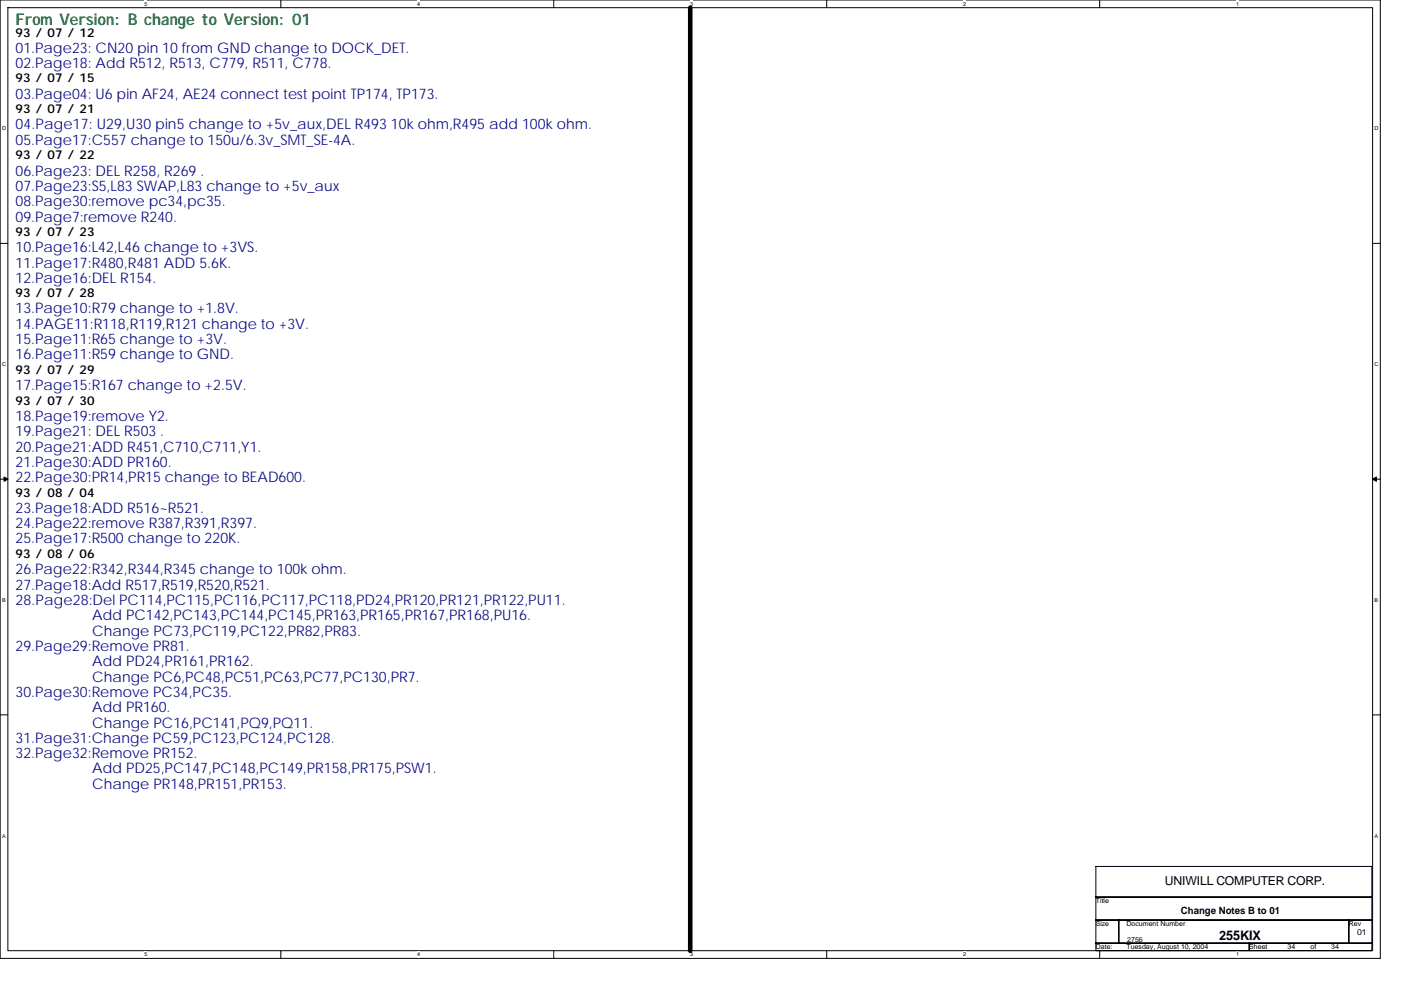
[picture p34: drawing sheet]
<svg xmlns="http://www.w3.org/2000/svg" width="297mm" height="210mm" viewBox="0 0 297 210" stroke-linecap="round" stroke-linejoin="round" font-family="sans-serif">
<defs><g id="words">
<text font-size="3.4" fill="#008000" x="3.3" y="5.4">From Version: B change to Version: 01</text>
<g font-size="3.1" fill="#000080">
<text x="3.3" y="11.2">01.Page23: CN20 pin 10 from GND change to DOCK_DET.</text>
<text x="3.3" y="14.5">02.Page18: Add R512, R513, C779, R511, C778.</text>
<text x="3.3" y="21">03.Page04: U6 pin AF24, AE24 connect test point TP174, TP173.</text>
<text x="3.3" y="27.5">04.Page17: U29,U30 pin5 change to +5v_aux,DEL R493 10k ohm,R495 add 100k ohm.</text>
<text x="3.3" y="30.7">05.Page17:C557 change to 150u/6.3v_SMT_SE-4A.</text>
<text x="3.3" y="37.2">06.Page23: DEL R258, R269 .</text>
<text x="3.3" y="40.5">07.Page23:S5,L83 SWAP,L83 change to +5v_aux</text>
<text x="3.3" y="43.7">08.Page30:remove pc34,pc35.</text>
<text x="3.3" y="47">09.Page7:remove R240.</text>
<text x="3.3" y="53.5">10.Page16:L42,L46 change to +3VS.</text>
<text x="3.3" y="56.7">11.Page17:R480,R481 ADD 5.6K.</text>
<text x="3.3" y="60">12.Page16:DEL R154.</text>
<text x="3.3" y="66.5">13.Page10:R79 change to +1.8V.</text>
<text x="3.3" y="69.7">14.PAGE11:R118,R119,R121 change to +3V.</text>
<text x="3.3" y="73">15.Page11:R65 change to +3V.</text>
<text x="3.3" y="76.2">16.Page11:R59 change to GND.</text>
<text x="3.3" y="82.7">17.Page15:R167 change to +2.5V.</text>
<text x="3.3" y="89.2">18.Page19:remove Y2.</text>
<text x="3.3" y="92.5">19.Page21: DEL R503 .</text>
<text x="3.3" y="95.7">20.Page21:ADD R451,C710,C711,Y1.</text>
<text x="3.3" y="99">21.Page30:ADD PR160.</text>
<text x="3.3" y="102.2">22.Page30:PR14,PR15 change to BEAD600.</text>
<text x="3.3" y="108.7">23.Page18:ADD R516~R521.</text>
<text x="3.3" y="112">24.Page22:remove R387,R391,R397.</text>
<text x="3.3" y="115.2">25.Page17:R500 change to 220K.</text>
<text x="3.3" y="121.8">26.Page22:R342,R344,R345 change to 100k ohm.</text>
<text x="3.3" y="125">27.Page18:Add R517,R519,R520,R521.</text>
<text x="3.3" y="128.2">28.Page28:Del PC114,PC115,PC116,PC117,PC118,PD24,PR120,PR121,PR122,PU11.</text>
<text x="19.6" y="131.5">Add PC142,PC143,PC144,PC145,PR163,PR165,PR167,PR168,PU16.</text>
<text x="19.6" y="134.7">Change PC73,PC119,PC122,PR82,PR83.</text>
<text x="3.3" y="138">29.Page29:Remove PR81.</text>
<text x="19.6" y="141.2">Add PD24,PR161,PR162.</text>
<text x="3.3" y="147.7">30.Page30:Remove PC34,PC35.</text>
<text x="19.6" y="144.5">Change PC6,PC48,PC51,PC63,PC77,PC130,PR7.</text>
<text x="19.6" y="154.3">Change PC16,PC141,PQ9,PQ11.</text>
<text x="19.6" y="151">Add PR160.</text>
<text x="3.3" y="157.5">31.Page31:Change PC59,PC123,PC124,PC128.</text>
<text x="3.3" y="160.8">32.Page32:Remove PR152.</text>
<text x="19.6" y="164">Add PD25,PC147,PC148,PC149,PR158,PR175,PSW1.</text>
<text x="19.6" y="167.3">Change PR148,PR151,PR153.</text>
</g>
<text font-size="2.8" x="258.5" y="199.3">255KIX</text>
<g font-size="2.6">
<text x="3.3" y="7.7">93 / 07 / 12</text>
<text x="3.3" y="17.5">93 / 07 / 15</text>
<text x="3.3" y="24">93 / 07 / 21</text>
<text x="3.3" y="33.7">93 / 07 / 22</text>
<text x="3.3" y="50">93 / 07 / 23</text>
<text x="3.3" y="63">93 / 07 / 28</text>
<text x="3.3" y="79.3">93 / 07 / 29</text>
<text x="3.3" y="85.8">93 / 07 / 30</text>
<text x="3.3" y="105.3">93 / 08 / 04</text>
<text x="3.3" y="118.3">93 / 08 / 06</text>
<text x="247" y="187.6">UNIWILL COMPUTER CORP.</text>
</g>
<text font-size="2.1" x="250.4" y="193.8">Change Notes B to 01</text>
<text font-size="1.8" x="287.8" y="198.3">01</text>
<g font-size="1.5">
<text x="232.3" y="191.5">Title</text>
<text x="232.3" y="196.4">Size</text>
<text x="238.8" y="196.4">Document Number</text>
<text x="286" y="196.4">Rev</text>
<text x="232.3" y="201.3">Date:</text>
<text x="238.8" y="201.3">Tuesday, August 10, 2004</text>
<text x="239" y="199.6">2756</text>
<text x="264.9" y="201.3">Sheet</text>
<text x="273" y="201.3">34</text>
<text x="277.9" y="201.3">of</text>
<text x="282.3" y="201.3">34</text>
</g>
<g font-size="1.2">
<text x="30.6" y="1.2">5</text>
<text x="88.5" y="1.2">4</text>
<text x="146.3" y="1.2">3</text>
<text x="204.2" y="1.2">2</text>
<text x="262.1" y="1.2">1</text>
<text x=".5" y="27.6">D</text>
<text x="291.4" y="27.6">D</text>
<text x=".5" y="77.6">C</text>
<text x="291.4" y="77.6">C</text>
<text x=".5" y="127.6">B</text>
<text x="291.4" y="127.6">B</text>
<text x=".5" y="177.6">A</text>
<text x="291.4" y="177.6">A</text>
<text x="30.6" y="202.8">5</text>
<text x="88.5" y="202.8">4</text>
<text x="146.3" y="202.8">3</text>
<text x="204.2" y="202.8">2</text>
<text x="262.1" y="202.8">1</text>
</g>
</g></defs>
<path d="M0 0h292.6v203.2h-292.6zM1.7 1.6h289.3v200h-289.3z" fill="none" stroke="#000" stroke-width=".21"/>
<g fill="#fff">
<path d="M30.6 .2h.6v1.3h-.6z"/>
<path d="M30.6 201.8h.6v1.3h-.6z"/>
</g>
<path d="M59.5 0v1.6M59.5 201.6v1.6" fill="none" stroke="#000" stroke-width=".21"/>
<g fill="#fff">
<path d="M88.5 .2h.6v1.3h-.6z"/>
<path d="M88.5 201.8h.6v1.3h-.6z"/>
</g>
<path d="M117.4 0v1.6M117.4 201.6v1.6" fill="none" stroke="#000" stroke-width=".21"/>
<g fill="#fff">
<path d="M146.3 .2h.7v1.3h-.7z"/>
<path d="M146.3 201.8h.7v1.3h-.7z"/>
</g>
<path d="M175.3 0v1.6M175.3 201.6v1.6" fill="none" stroke="#000" stroke-width=".21"/>
<g fill="#fff">
<path d="M204.2 .2h.6v1.3h-.6z"/>
<path d="M204.2 201.8h.6v1.3h-.6z"/>
</g>
<path d="M233.1 0v1.6M233.1 201.6v1.6" fill="none" stroke="#000" stroke-width=".21"/>
<g fill="#fff">
<path d="M262.1 .2h.6v1.3h-.6z"/>
<path d="M262.1 201.8h.6v1.3h-.6z"/>
<path d="M.5 26.6h.8v1.3h-.8z"/>
<path d="M291.4 26.6h.9v1.3h-.9z"/>
<path d="M.5 76.6h.8v1.3h-.8z"/>
<path d="M291.4 76.6h.9v1.3h-.9z"/>
</g>
<path d="M0 51.6h1.7M291 51.6h1.6" fill="none" stroke="#000" stroke-width=".21"/>
<g fill="#fff">
<path d="M.5 126.6h.7v1.3h-.7z"/>
<path d="M291.4 126.6h.8v1.3h-.8z"/>
</g>
<path d="M0 101.6h1.7M291 101.6h1.6" fill="none" stroke="#000" stroke-width=".21"/>
<path d="M.9 101.1l.8 .5-.8 .4zM291 101.6l.8-.5v.9z" fill="#000" stroke="#000" stroke-width=".21"/>
<g fill="#fff">
<path d="M.5 176.6h.7v1.2h-.7z"/>
<path d="M291.4 176.6h.8v1.2h-.8z"/>
</g>
<path d="M0 151.6h1.7M291 151.6h1.6M232.3 183.7h58.6v6.5h-58.6zM232.3 190.2h58.6v4.9h-58.6zM232.3 195.1h4.9v4.9h-4.9zM232.3 200h32.6v1.6h-32.6zM237.2 195.1h48.8v4.9h-48.8zM264.9 200h26v1.6h-26zM286 195.1h4.9v4.9h-4.9z" fill="none" stroke="#000" stroke-width=".21"/>
<path d="M146.3 1.6v200" fill="none" stroke="#000" stroke-width=".97"/>
<use href="#words"/>
</svg>
